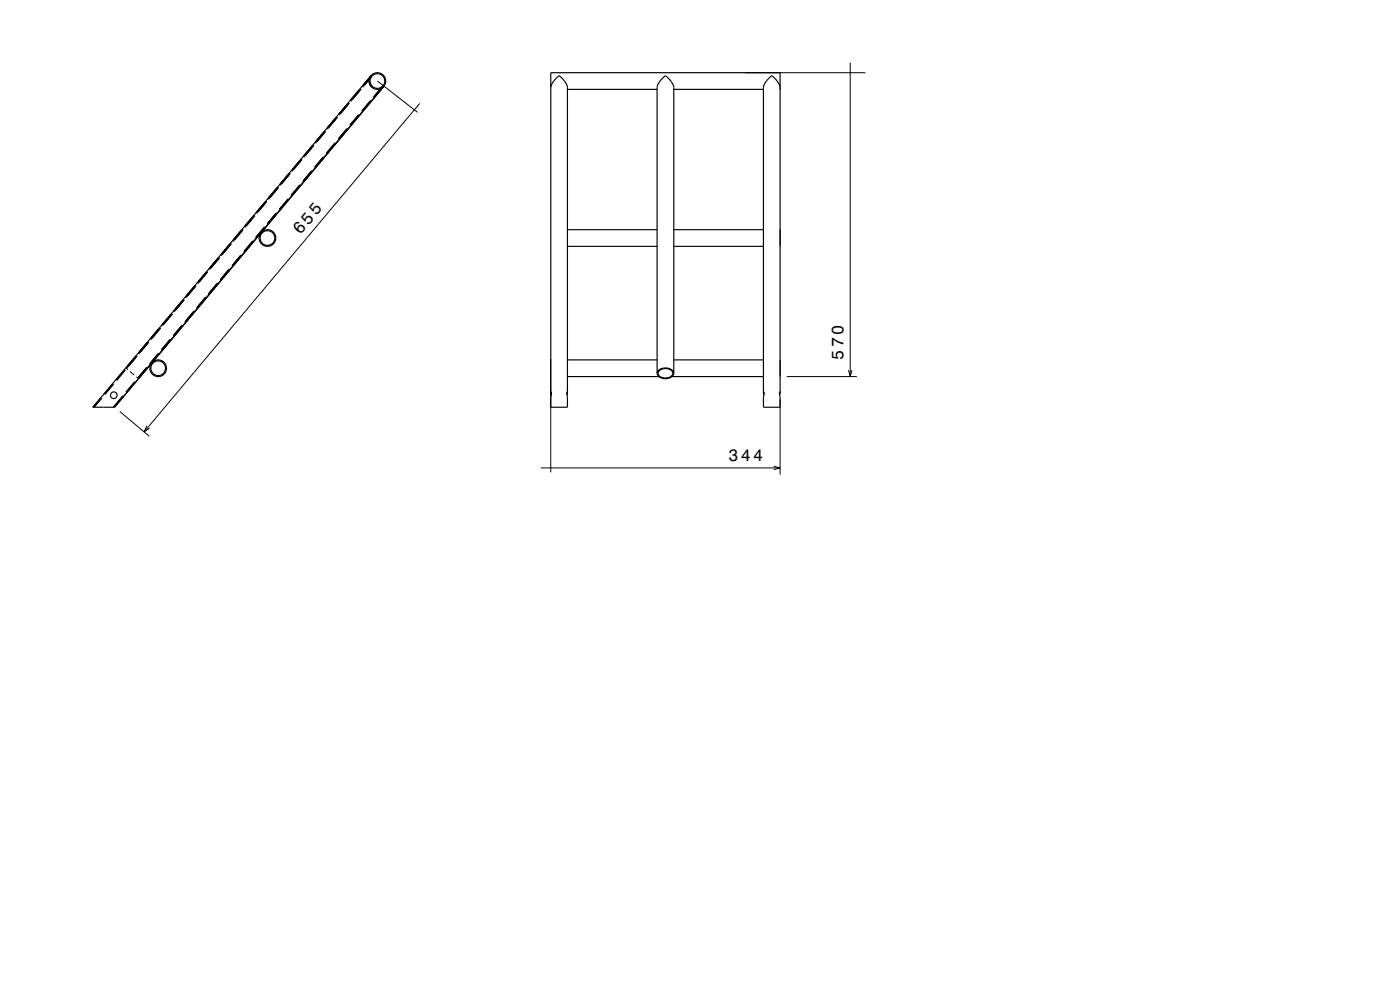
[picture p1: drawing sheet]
<svg xmlns="http://www.w3.org/2000/svg" width="420mm" height="297mm" viewBox="0 0 420 297" stroke-linecap="round" stroke-linejoin="round" font-family="sans-serif">
<defs><g id="words">
<text font-size="5.1" x="90.1" y="70.6" transform="rotate(-50 90.1 70.6)">655</text>
<g font-size="5">
<text x="253.1" y="108" transform="rotate(-90 253.1 108)">570</text>
<text x="218.5" y="138.4">344</text>
</g>
</g></defs>
<g fill="none" stroke="#000" stroke-width=".3">
<path d="M255.1 18.8v94.2M97.4 39.3l-3 3.5M97.7 39.4l-3 3.6M100.9 35.1l-2.9 3.5M101.2 35.2l-3 3.6M104.2 38.5l-2.8 3.3M104.5 30.9l-3 3.5M104.8 31l-3 3.6M107.7 34.3l-2.7 3.3M108 26.7l-2.9 3.5M108.3 26.8l-3 3.6M110.7 24.3l.2 1 .6 .8"/>
<path d="M111.2 30.1l-2.7 3.2M111.3 22.7h.1M111.3 22.7l-2.7 3.2M111.5 22.9l-2.7 3.2M111.6 26.2h.1M113.2 24.3l12.1 9.4M114.9 25.7l-2.9 3.4M125.9 31l-82.7 98.6M223.6 21.8h36M83.2 56.2l-2.9 3.5M83.5 56.3l-3 3.5M86.5 59.6l-2.7 3.2"/>
<path d="M86.8 51.9l-3 3.5M87.1 52l-3 3.6M90 55.4l-2.7 3.2M90.3 47.7l-2.9 3.5M90.6 47.8l-3 3.6M93.5 51.2l-2.7 3.2M93.8 43.5l-2.9 3.5M94.2 43.6l-3.1 3.6M97.1 47l-2.7 3.2M100.6 42.8l-2.7 3.2M65.6 77.2l-3 3.5M65.9 77.3l-3 3.6"/>
<path d="M69.1 73l-2.9 3.5M69.4 73.1l-3 3.6M72.3 76.5l-2.7 3.2M72.6 68.8l-2.9 3.5M72.9 68.9l-3 3.6M75.9 72.2l-2.7 3.3M76.2 64.6l-3 3.5M76.5 64.7l-3 3.6M79.4 68l-2.7 3.3M79.7 60.4l-2.9 3.5M80 60.5l-3 3.6M82.9 63.8l-2.7 3.3"/>
<path d="M47.9 98.3l-2.9 3.5M48.2 98.4l-3 3.6M51.4 94.1l-2.9 3.5M51.7 94.2l-3 3.6M54.7 97.5l-2.8 3.3M55 89.9l-3 3.5M55.3 90l-3 3.5M58.2 93.3l-2.7 3.2M58.5 85.7l-2.9 3.4M58.8 85.7l-3 3.6M61.7 89.1l-2.7 3.2M62 81.4l-2.9 3.5"/>
<path d="M62.3 81.5l-3 3.6M65.3 84.9l-2.7 3.2M68.8 80.7l-2.7 3.2M30.2 119.4l-2.4 2.8M30.5 119.5l-2.3 2.7M33.7 115.1l-2.5 3.1M34.1 115.2l-2.6 3.1M36.8 118.8l-2.8 3.4M37.3 110.9l-2.6 3.1M37.6 111l-2.6 3.1M39 111.5l1.3 1M40.4 114.6l-2.6 3"/>
<path d="M40.8 106.7l-3.1 3.7 .7 .5M40.9 113.1l.7 .5M41.1 106.8l-3.1 3.8M44.1 110.2l-2.8 3.2M44.3 102.5l-2.9 3.5M44.7 102.6l-3.1 3.6M47.4 106.1l-2.5 3.1M47.6 106l-2.6 3M51.1 101.7l-2.7 3.3M165.2 107.7v34M234 119.8v22.6M236 113h21.1"/>
<path d="M254.5 111l.6 2 .5-2M35.9 123.5l8.9 7.4M44.1 127.8l-.9 1.8 1.7-1.2M232.1 139.9l1.9 .5-1.9 .5M162.2 140.4h71.8"/>
</g>
<g fill="none" stroke="#000" stroke-width=".35">
<path d="M111.3 22.7l-83.5 99.5h6.6l80.7-96.3M165.2 26.2l.5-1.3 1.3-1.6a.71 .71 0 0 1 .7-.5 .71 .71 0 0 1 .7 .4l1.4 1.8 .4 1.2v91.6M170.2 26.8h26.9M202.1 26.8h26.9M234 26.2l-.4-1.2-1.3-1.7a.71 .71 0 0 0-.7-.5 .71 .71 0 0 0-.7 .4l-1.4 1.7-.5 1.3v91.6M170.2 68.9h26.9M170.2 73.9h26.9M202.1 68.9h26.9M202.1 73.9h26.9M165.2 117.8l.2-.2v1M165.2 117.8l.2 .8M165.2 117.8v-96h68.8v96"/>
<path d="M165.4 118.6l-.2 3.6h5l-.1-3.6M170.2 117.8l-.1-.2v1M170.2 117.8l-.1 .8M170.2 108h26.9M170.2 113h27.5M197.1 112v-85.8l.5-1.3 1.3-1.6a.71 .71 0 0 1 .7-.5 .71 .71 0 0 1 .7 .4l1.4 1.8 .4 1.2v85.8M197.1 112a2.83 2.83 0 0 1 4.4-1l.6 1M197.1 112a2.78 2.78 0 0 0 4.2 1.2l.6-.5 .2-.7M197.7 111.3a2.65 2.65 0 0 1 4.1 .5 2.28 2.28 0 0 1-3.5 1.3l-.8-.8zM201.6 113h27.4M202.1 108h26.9M229 117.8l.2-.2v1"/>
<path d="M229 117.8l.2 .8M229.2 118.6l-.2 3.6h5l-.1-3.6M234 117.8l-.1 .8M234 117.8l-.1-.2v1"/>
<circle cx="113.2" cy="24.3" r="2.5"/>
<circle cx="113.2" cy="24.3" r="2.2"/>
<circle cx="80.2" cy="71.4" r="2.5"/>
<circle cx="80.2" cy="71.4" r="2.2"/>
<circle cx="34.1" cy="118.6" r="1"/>
<circle cx="47.5" cy="110.5" r="2.2"/>
<circle cx="47.5" cy="110.5" r="2.5"/>
</g>
<use href="#words"/>
</svg>
